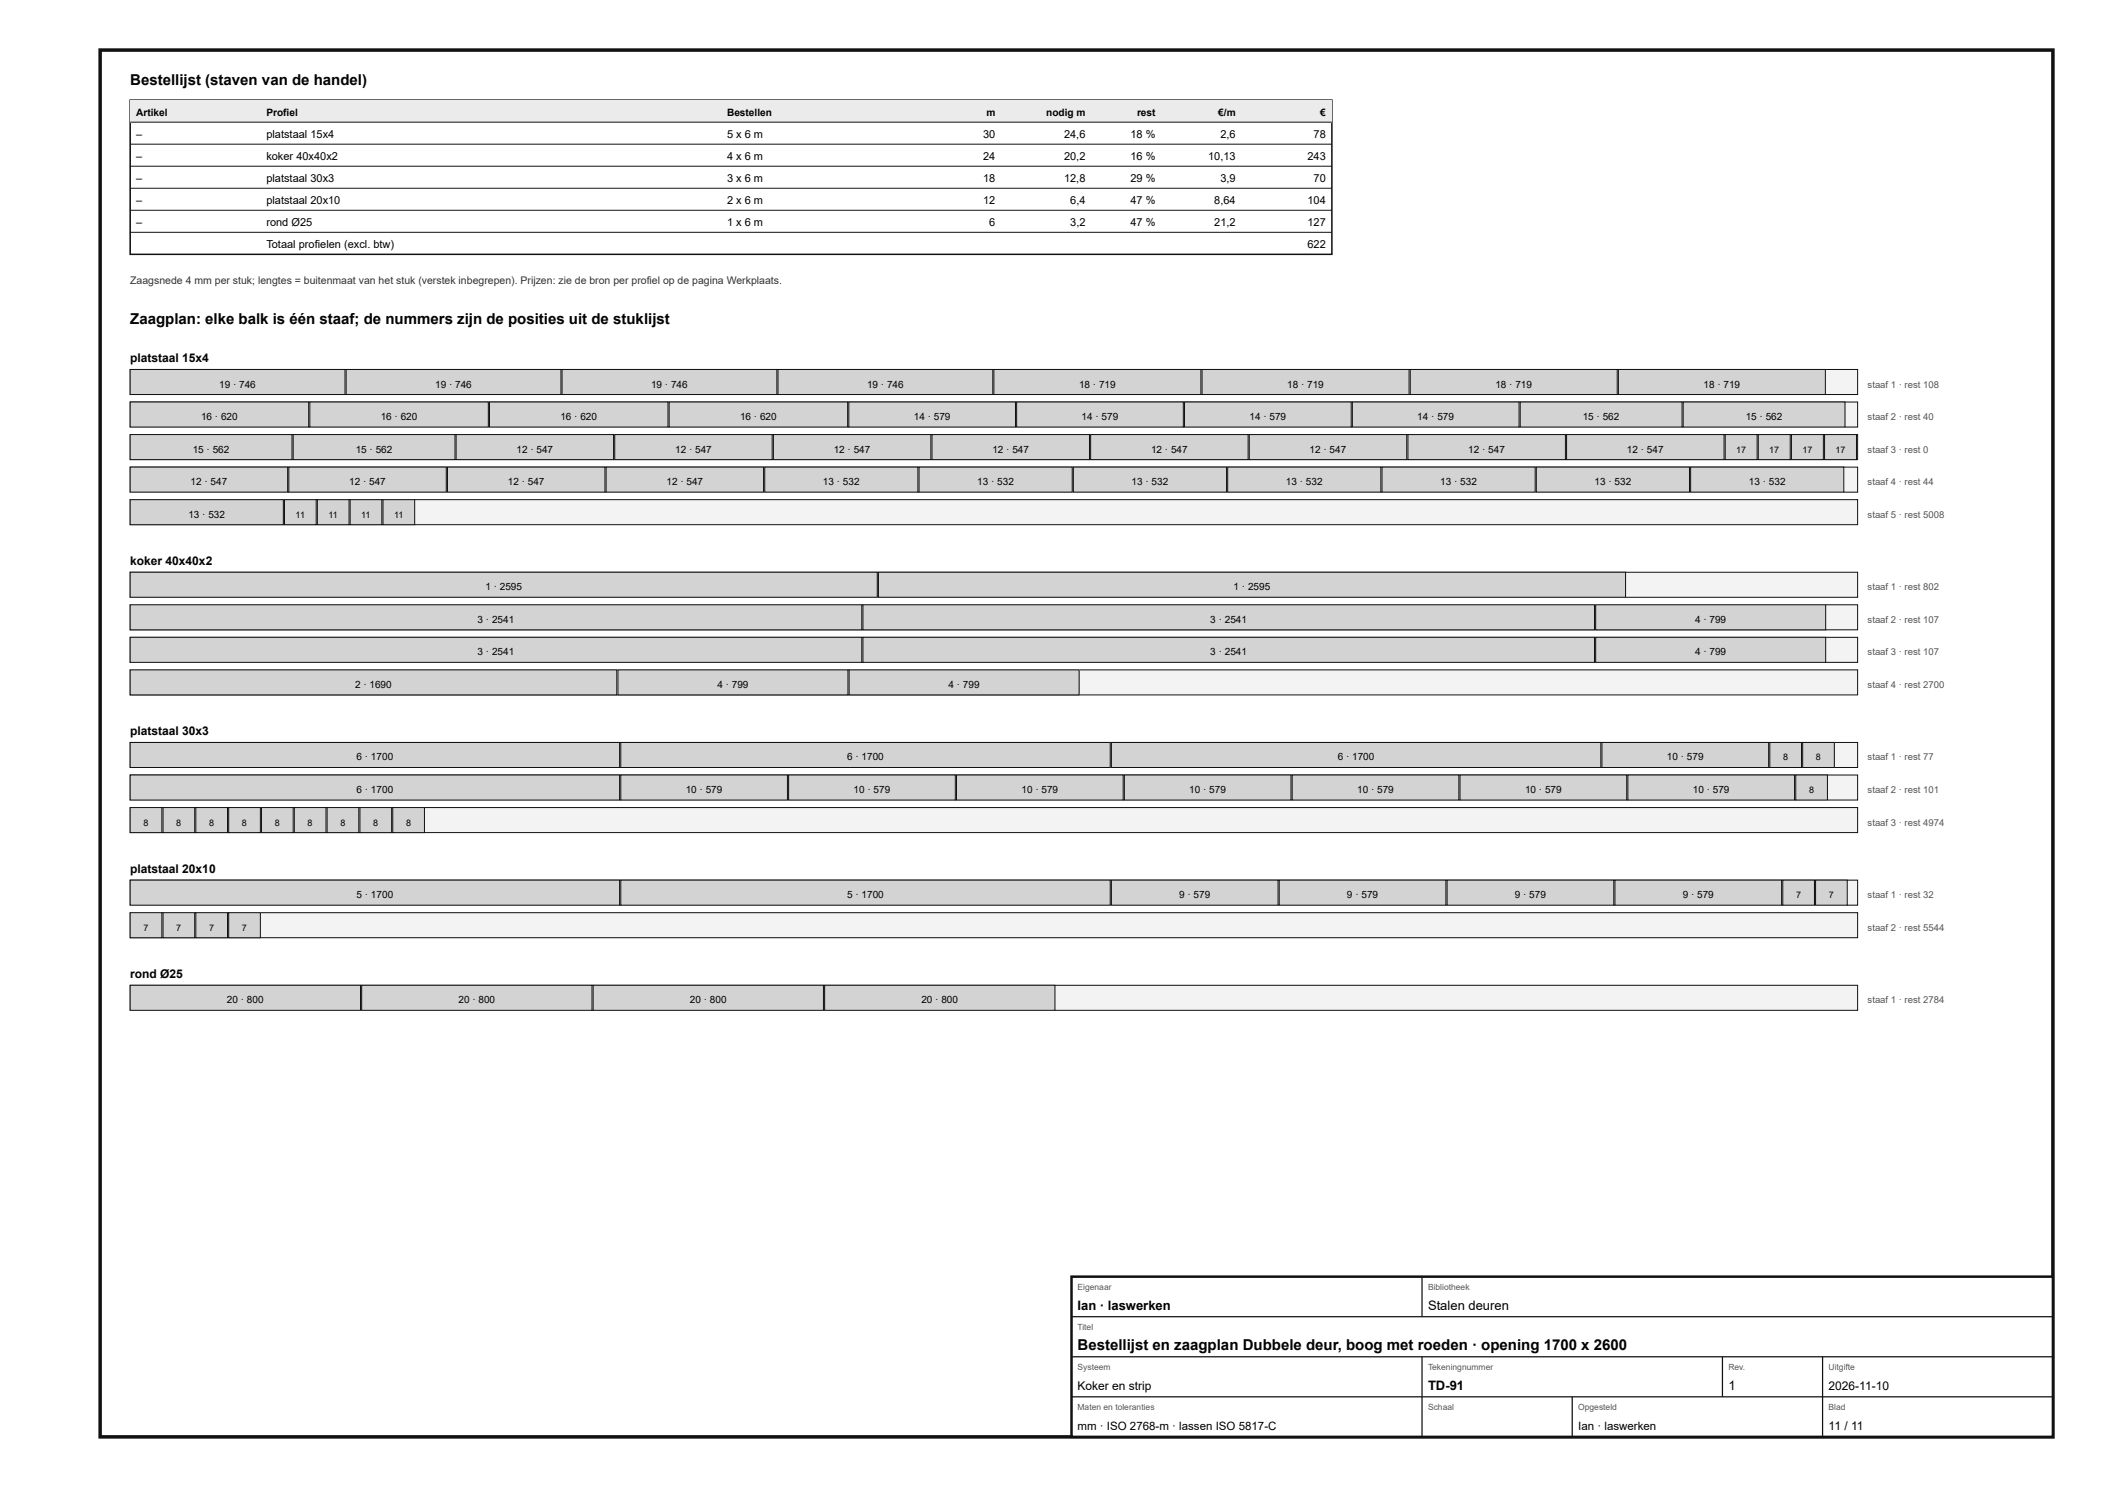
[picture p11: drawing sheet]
<svg xmlns="http://www.w3.org/2000/svg" width="420mm" height="297mm" viewBox="0 0 420 297" stroke-linecap="round" stroke-linejoin="round" font-family="sans-serif">
<defs><g id="words">
<g font-size="3">
<text x="26" y="17">Bestellijst (staven van de handel)</text>
<text x="26" y="64.8">Zaagplan: elke balk is één staaf; de nummers zijn de posities uit de stuklijst</text>
<text x="215.2" y="269.6">Bestellijst en zaagplan Dubbele deur, boog met roeden · opening 1700 x 2600</text>
</g>
<g font-size="2.6">
<text x="215.2" y="261.6">Ian · laswerken</text>
<text x="285.2" y="261.6">Stalen deuren</text>
<text x="285.2" y="277.6">TD-91</text>
<text x="345.2" y="277.6">1</text>
</g>
<g font-size="2.4">
<text x="26" y="72.3">platstaal 15x4</text>
<text x="26" y="112.8">koker 40x40x2</text>
<text x="26" y="146.8">platstaal 30x3</text>
<text x="26" y="174.3">platstaal 20x10</text>
<text x="26" y="195.3">rond Ø25</text>
<text x="215.2" y="277.6">Koker en strip</text>
<text x="365.2" y="277.6">2026-11-10</text>
<text x="365.2" y="285.6">11 / 11</text>
</g>
<g font-size="2.3">
<text x="215.2" y="285.6">mm · ISO 2768-m · lassen ISO 5817-C</text>
<text x="315.2" y="285.6">Ian · laswerken</text>
</g>
<g font-size="2.2">
<text x="27.2" y="27.5">–</text>
<text x="53.2" y="27.5">platstaal 15x4</text>
<text x="145.2" y="27.5">5 x 6 m</text>
<text x="196.3" y="27.5">30</text>
<text x="212.5" y="27.5">24,6</text>
<text x="225.8" y="27.5">18 %</text>
<text x="243.7" y="27.5">2,6</text>
<text x="262.3" y="27.5">78</text>
<text x="27.2" y="31.9">–</text>
<text x="53.2" y="31.9">koker 40x40x2</text>
<text x="145.2" y="31.9">4 x 6 m</text>
<text x="196.3" y="31.9">24</text>
<text x="212.5" y="31.9">20,2</text>
<text x="225.8" y="31.9">16 %</text>
<text x="241.3" y="31.9">10,13</text>
<text x="261.1" y="31.9">243</text>
<text x="27.2" y="36.3">–</text>
<text x="27.2" y="40.7">–</text>
<text x="53.2" y="36.3">platstaal 30x3</text>
<text x="53.2" y="40.7">platstaal 20x10</text>
<text x="145.2" y="36.3">3 x 6 m</text>
<text x="145.2" y="40.7">2 x 6 m</text>
<text x="196.3" y="36.3">18</text>
<text x="196.3" y="40.7">12</text>
<text x="212.5" y="36.3">12,8</text>
<text x="213.7" y="40.7">6,4</text>
<text x="225.8" y="36.3">29 %</text>
<text x="225.8" y="40.7">47 %</text>
<text x="242.5" y="40.7">8,64</text>
<text x="243.7" y="36.3">3,9</text>
<text x="261.1" y="40.7">104</text>
<text x="262.3" y="36.3">70</text>
<text x="27.2" y="45.1">–</text>
<text x="53.2" y="45.1">rond Ø25</text>
<text x="145.2" y="45.1">1 x 6 m</text>
<text x="197.6" y="45.1">6</text>
<text x="213.7" y="45.1">3,2</text>
<text x="225.8" y="45.1">47 %</text>
<text x="242.5" y="45.1">21,2</text>
<text x="261.1" y="45.1">127</text>
<text x="53.2" y="49.5">Totaal profielen (excl. btw)</text>
<text x="261.1" y="49.5">622</text>
</g>
<text font-size="2.1" fill="#333" x="26" y="56.8">Zaagsnede 4 mm per stuk; lengtes = buitenmaat van het stuk (verstek inbegrepen). Prijzen: zie de bron per profiel op de pagina Werkplaats.</text>
<g font-size="2">
<text x="27.2" y="23.1">Artikel</text>
<text x="53.2" y="23.1">Profiel</text>
<text x="145.2" y="23.1">Bestellen</text>
<text x="197" y="23.1">m</text>
<text x="208.9" y="23.1">nodig m</text>
<text x="227.1" y="23.1">rest</text>
<text x="243.3" y="23.1">€/m</text>
<text x="263.7" y="23.1">€</text>
<text x="43.8" y="77.4">19 · 746</text>
<text x="86.9" y="77.4">19 · 746</text>
<text x="130" y="77.4">19 · 746</text>
<text x="173.2" y="77.4">19 · 746</text>
<text x="215.5" y="77.4">18 · 719</text>
<text x="257.1" y="77.4">18 · 719</text>
<text x="298.6" y="77.4">18 · 719</text>
<text x="340.2" y="77.4">18 · 719</text>
<text x="40.2" y="83.9">16 · 620</text>
<text x="76" y="83.9">16 · 620</text>
<text x="111.9" y="83.9">16 · 620</text>
<text x="147.8" y="83.9">16 · 620</text>
<text x="182.5" y="83.9">14 · 579</text>
<text x="216" y="83.9">14 · 579</text>
<text x="249.5" y="83.9">14 · 579</text>
<text x="283.1" y="83.9">14 · 579</text>
<text x="316.1" y="83.9">15 · 562</text>
<text x="348.6" y="83.9">15 · 562</text>
<text x="38.5" y="90.4">15 · 562</text>
<text x="71" y="90.4">15 · 562</text>
<text x="103.1" y="90.4">12 · 547</text>
<text x="134.8" y="90.4">12 · 547</text>
<text x="166.5" y="90.4">12 · 547</text>
<text x="198.2" y="90.4">12 · 547</text>
<text x="229.9" y="90.4">12 · 547</text>
<text x="261.6" y="90.4">12 · 547</text>
<text x="293.2" y="90.4">12 · 547</text>
<text x="324.9" y="90.4">12 · 547</text>
<text x="38.1" y="96.9">12 · 547</text>
<text x="69.7" y="96.9">12 · 547</text>
<text x="101.4" y="96.9">12 · 547</text>
<text x="133.1" y="96.9">12 · 547</text>
<text x="164.4" y="96.9">13 · 532</text>
<text x="195.2" y="96.9">13 · 532</text>
<text x="226" y="96.9">13 · 532</text>
<text x="256.8" y="96.9">13 · 532</text>
<text x="287.6" y="96.9">13 · 532</text>
<text x="318.5" y="96.9">13 · 532</text>
<text x="349.3" y="96.9">13 · 532</text>
<text x="37.6" y="103.4">13 · 532</text>
<text x="96.9" y="117.9">1 · 2595</text>
<text x="246.4" y="117.9">1 · 2595</text>
<text x="95.4" y="124.4">3 · 2541</text>
<text x="241.7" y="124.4">3 · 2541</text>
<text x="338.5" y="124.4">4 · 799</text>
<text x="95.4" y="130.9">3 · 2541</text>
<text x="241.7" y="130.9">3 · 2541</text>
<text x="338.5" y="130.9">4 · 799</text>
<text x="70.9" y="137.4">2 · 1690</text>
<text x="143.3" y="137.4">4 · 799</text>
<text x="189.4" y="137.4">4 · 799</text>
<text x="71.2" y="151.9">6 · 1700</text>
<text x="169.2" y="151.9">6 · 1700</text>
<text x="267.2" y="151.9">6 · 1700</text>
<text x="332.9" y="151.9">10 · 579</text>
<text x="71.2" y="158.4">6 · 1700</text>
<text x="137" y="158.4">10 · 579</text>
<text x="170.5" y="158.4">10 · 579</text>
<text x="204" y="158.4">10 · 579</text>
<text x="237.5" y="158.4">10 · 579</text>
<text x="271" y="158.4">10 · 579</text>
<text x="304.6" y="158.4">10 · 579</text>
<text x="338.1" y="158.4">10 · 579</text>
<text x="71.2" y="179.4">5 · 1700</text>
<text x="169.2" y="179.4">5 · 1700</text>
<text x="235.5" y="179.4">9 · 579</text>
<text x="269" y="179.4">9 · 579</text>
<text x="302.5" y="179.4">9 · 579</text>
<text x="336.1" y="179.4">9 · 579</text>
<text x="45.3" y="200.4">20 · 800</text>
<text x="91.6" y="200.4">20 · 800</text>
<text x="137.8" y="200.4">20 · 800</text>
<text x="184" y="200.4">20 · 800</text>
</g>
<g font-size="1.9" fill="#555">
<text x="373" y="77.4">staaf 1 · rest 108</text>
<text x="373" y="83.9">staaf 2 · rest 40</text>
<text x="373" y="90.4">staaf 3 · rest 0</text>
<text x="373" y="96.9">staaf 4 · rest 44</text>
<text x="373" y="103.4">staaf 5 · rest 5008</text>
<text x="373" y="117.9">staaf 1 · rest 802</text>
<text x="373" y="124.4">staaf 2 · rest 107</text>
<text x="373" y="130.9">staaf 3 · rest 107</text>
<text x="373" y="137.4">staaf 4 · rest 2700</text>
<text x="373" y="151.9">staaf 1 · rest 77</text>
<text x="373" y="158.4">staaf 2 · rest 101</text>
<text x="373" y="164.9">staaf 3 · rest 4974</text>
<text x="373" y="179.4">staaf 1 · rest 32</text>
<text x="373" y="185.9">staaf 2 · rest 5544</text>
<text x="373" y="200.4">staaf 1 · rest 2784</text>
</g>
<g font-size="1.8">
<text x="346.7" y="90.4">17</text>
<text x="353.3" y="90.4">17</text>
<text x="360" y="90.4">17</text>
<text x="366.6" y="90.4">17</text>
<text x="59" y="103.4">11</text>
<text x="65.6" y="103.4">11</text>
<text x="72.2" y="103.4">11</text>
<text x="78.7" y="103.4">11</text>
<text x="356.1" y="151.9">8</text>
<text x="362.7" y="151.9">8</text>
<text x="361.3" y="158.4">8</text>
<text x="28.7" y="164.9">8</text>
<text x="35.2" y="164.9">8</text>
<text x="41.8" y="164.9">8</text>
<text x="48.3" y="164.9">8</text>
<text x="54.9" y="164.9">8</text>
<text x="61.4" y="164.9">8</text>
<text x="68" y="164.9">8</text>
<text x="74.5" y="164.9">8</text>
<text x="81.1" y="164.9">8</text>
<text x="358.7" y="179.4">7</text>
<text x="365.3" y="179.4">7</text>
<text x="28.7" y="185.9">7</text>
<text x="35.2" y="185.9">7</text>
<text x="41.8" y="185.9">7</text>
<text x="48.3" y="185.9">7</text>
</g>
<g font-size="1.7" fill="#555">
<text x="215.2" y="257.6">Eigenaar</text>
<text x="285.2" y="257.6">Bibliotheek</text>
<text x="215.2" y="265.6">Titel</text>
<text x="215.2" y="273.6">Systeem</text>
<text x="285.2" y="273.6">Tekeningnummer</text>
<text x="345.2" y="273.6">Rev.</text>
<text x="365.2" y="273.6">Uitgifte</text>
<text x="215.2" y="281.6">Maten en toleranties</text>
<text x="285.2" y="281.6">Schaal</text>
<text x="315.2" y="281.6">Opgesteld</text>
<text x="365.2" y="281.6">Blad</text>
</g>
</g></defs>
<path d="M20 10h390v277h-390z" fill="none" stroke="#111" stroke-width=".7" stroke-linecap="butt"/>
<path d="M26 20h240v30.8h-240z" fill="none" stroke="#111" stroke-width=".3"/>
<path d="M26 20h240v4.4h-240z" fill="#e9ecee"/>
<path d="M26 24.4h240M26 28.8h240M26 33.2h240M26 37.6h240M26 42h240M26 46.4h240" fill="none" stroke="#111" stroke-width=".2"/>
<path d="M26 73.8h345v5h-345z" fill="#f2f3f3"/>
<path d="M26 73.8h345v5h-345z" fill="none" stroke="#111" stroke-width=".2"/>
<path d="M26 73.8h42.9v5h-42.9z" fill="#cfd4d7"/>
<path d="M26 73.8h42.9v5h-42.9z" fill="none" stroke="#111" stroke-width=".2"/>
<path d="M69.1 73.8h42.9v5h-42.9z" fill="#cfd4d7"/>
<path d="M69.1 73.8h42.9v5h-42.9z" fill="none" stroke="#111" stroke-width=".2"/>
<path d="M112.2 73.8h42.9v5h-42.9z" fill="#cfd4d7"/>
<path d="M112.2 73.8h42.9v5h-42.9z" fill="none" stroke="#111" stroke-width=".2"/>
<path d="M155.4 73.8h42.9v5h-42.9z" fill="#cfd4d7"/>
<path d="M155.4 73.8h42.9v5h-42.9z" fill="none" stroke="#111" stroke-width=".2"/>
<path d="M198.5 73.8h41.3v5h-41.3z" fill="#cfd4d7"/>
<path d="M198.5 73.8h41.3v5h-41.3z" fill="none" stroke="#111" stroke-width=".2"/>
<path d="M240.1 73.8h41.3v5h-41.3z" fill="#cfd4d7"/>
<path d="M240.1 73.8h41.3v5h-41.3z" fill="none" stroke="#111" stroke-width=".2"/>
<path d="M281.6 73.8h41.4v5h-41.4z" fill="#cfd4d7"/>
<path d="M281.6 73.8h41.4v5h-41.4z" fill="none" stroke="#111" stroke-width=".2"/>
<path d="M323.2 73.8h41.4v5h-41.4z" fill="#cfd4d7"/>
<path d="M323.2 73.8h41.4v5h-41.4z" fill="none" stroke="#111" stroke-width=".2"/>
<path d="M26 80.3h345v5h-345z" fill="#f2f3f3"/>
<path d="M26 80.3h345v5h-345z" fill="none" stroke="#111" stroke-width=".2"/>
<path d="M26 80.3h35.6v5h-35.6z" fill="#cfd4d7"/>
<path d="M26 80.3h35.6v5h-35.6z" fill="none" stroke="#111" stroke-width=".2"/>
<path d="M61.9 80.3h35.6v5h-35.6z" fill="#cfd4d7"/>
<path d="M61.9 80.3h35.6v5h-35.6z" fill="none" stroke="#111" stroke-width=".2"/>
<path d="M97.8 80.3h35.6v5h-35.6z" fill="#cfd4d7"/>
<path d="M97.8 80.3h35.6v5h-35.6z" fill="none" stroke="#111" stroke-width=".2"/>
<path d="M133.6 80.3h35.7v5h-35.7z" fill="#cfd4d7"/>
<path d="M133.6 80.3h35.7v5h-35.7z" fill="none" stroke="#111" stroke-width=".2"/>
<path d="M169.5 80.3h33.3v5h-33.3z" fill="#cfd4d7"/>
<path d="M169.5 80.3h33.3v5h-33.3z" fill="none" stroke="#111" stroke-width=".2"/>
<path d="M203 80.3h33.3v5h-33.3z" fill="#cfd4d7"/>
<path d="M203 80.3h33.3v5h-33.3z" fill="none" stroke="#111" stroke-width=".2"/>
<path d="M236.6 80.3h33.3v5h-33.3z" fill="#cfd4d7"/>
<path d="M236.6 80.3h33.3v5h-33.3z" fill="none" stroke="#111" stroke-width=".2"/>
<path d="M270.1 80.3h33.3v5h-33.3z" fill="#cfd4d7"/>
<path d="M270.1 80.3h33.3v5h-33.3z" fill="none" stroke="#111" stroke-width=".2"/>
<path d="M303.6 80.3h32.3v5h-32.3z" fill="#cfd4d7"/>
<path d="M303.6 80.3h32.3v5h-32.3z" fill="none" stroke="#111" stroke-width=".2"/>
<path d="M336.2 80.3h32.3v5h-32.3z" fill="#cfd4d7"/>
<path d="M336.2 80.3h32.3v5h-32.3z" fill="none" stroke="#111" stroke-width=".2"/>
<path d="M26 86.8h345v5h-345z" fill="#f2f3f3"/>
<path d="M26 86.8h345v5h-345z" fill="none" stroke="#111" stroke-width=".2"/>
<path d="M26 86.8h32.3v5h-32.3z" fill="#cfd4d7"/>
<path d="M26 86.8h32.3v5h-32.3z" fill="none" stroke="#111" stroke-width=".2"/>
<path d="M58.5 86.8h32.4v5h-32.4z" fill="#cfd4d7"/>
<path d="M58.5 86.8h32.4v5h-32.4z" fill="none" stroke="#111" stroke-width=".2"/>
<path d="M91.1 86.8h31.4v5h-31.4z" fill="#cfd4d7"/>
<path d="M91.1 86.8h31.4v5h-31.4z" fill="none" stroke="#111" stroke-width=".2"/>
<path d="M122.8 86.8h31.4v5h-31.4z" fill="#cfd4d7"/>
<path d="M122.8 86.8h31.4v5h-31.4z" fill="none" stroke="#111" stroke-width=".2"/>
<path d="M154.5 86.8h31.4v5h-31.4z" fill="#cfd4d7"/>
<path d="M154.5 86.8h31.4v5h-31.4z" fill="none" stroke="#111" stroke-width=".2"/>
<path d="M186.1 86.8h31.5v5h-31.5z" fill="#cfd4d7"/>
<path d="M186.1 86.8h31.5v5h-31.5z" fill="none" stroke="#111" stroke-width=".2"/>
<path d="M217.8 86.8h31.5v5h-31.5z" fill="#cfd4d7"/>
<path d="M217.8 86.8h31.5v5h-31.5z" fill="none" stroke="#111" stroke-width=".2"/>
<path d="M249.5 86.8h31.4v5h-31.4z" fill="#cfd4d7"/>
<path d="M249.5 86.8h31.4v5h-31.4z" fill="none" stroke="#111" stroke-width=".2"/>
<path d="M281.2 86.8h31.4v5h-31.4z" fill="#cfd4d7"/>
<path d="M281.2 86.8h31.4v5h-31.4z" fill="none" stroke="#111" stroke-width=".2"/>
<path d="M312.9 86.8h31.4v5h-31.4z" fill="#cfd4d7"/>
<path d="M312.9 86.8h31.4v5h-31.4z" fill="none" stroke="#111" stroke-width=".2"/>
<path d="M344.5 86.8h6.4v5h-6.4z" fill="#cfd4d7"/>
<path d="M344.5 86.8h6.4v5h-6.4z" fill="none" stroke="#111" stroke-width=".2"/>
<path d="M351.2 86.8h6.3v5h-6.3z" fill="#cfd4d7"/>
<path d="M351.2 86.8h6.3v5h-6.3z" fill="none" stroke="#111" stroke-width=".2"/>
<path d="M357.8 86.8h6.4v5h-6.4z" fill="#cfd4d7"/>
<path d="M357.8 86.8h6.4v5h-6.4z" fill="none" stroke="#111" stroke-width=".2"/>
<path d="M364.4 86.8h6.4v5h-6.4z" fill="#cfd4d7"/>
<path d="M364.4 86.8h6.4v5h-6.4z" fill="none" stroke="#111" stroke-width=".2"/>
<path d="M26 93.3h345v5h-345z" fill="#f2f3f3"/>
<path d="M26 93.3h345v5h-345z" fill="none" stroke="#111" stroke-width=".2"/>
<path d="M26 93.3h31.4v5h-31.4z" fill="#cfd4d7"/>
<path d="M26 93.3h31.4v5h-31.4z" fill="none" stroke="#111" stroke-width=".2"/>
<path d="M57.7 93.3h31.4v5h-31.4z" fill="#cfd4d7"/>
<path d="M57.7 93.3h31.4v5h-31.4z" fill="none" stroke="#111" stroke-width=".2"/>
<path d="M89.4 93.3h31.4v5h-31.4z" fill="#cfd4d7"/>
<path d="M89.4 93.3h31.4v5h-31.4z" fill="none" stroke="#111" stroke-width=".2"/>
<path d="M121 93.3h31.5v5h-31.5z" fill="#cfd4d7"/>
<path d="M121 93.3h31.5v5h-31.5z" fill="none" stroke="#111" stroke-width=".2"/>
<path d="M152.7 93.3h30.6v5h-30.6z" fill="#cfd4d7"/>
<path d="M152.7 93.3h30.6v5h-30.6z" fill="none" stroke="#111" stroke-width=".2"/>
<path d="M183.5 93.3h30.6v5h-30.6z" fill="#cfd4d7"/>
<path d="M183.5 93.3h30.6v5h-30.6z" fill="none" stroke="#111" stroke-width=".2"/>
<path d="M214.4 93.3h30.6v5h-30.6z" fill="#cfd4d7"/>
<path d="M214.4 93.3h30.6v5h-30.6z" fill="none" stroke="#111" stroke-width=".2"/>
<path d="M245.2 93.3h30.6v5h-30.6z" fill="#cfd4d7"/>
<path d="M245.2 93.3h30.6v5h-30.6z" fill="none" stroke="#111" stroke-width=".2"/>
<path d="M276 93.3h30.6v5h-30.6z" fill="#cfd4d7"/>
<path d="M276 93.3h30.6v5h-30.6z" fill="none" stroke="#111" stroke-width=".2"/>
<path d="M306.8 93.3h30.6v5h-30.6z" fill="#cfd4d7"/>
<path d="M306.8 93.3h30.6v5h-30.6z" fill="none" stroke="#111" stroke-width=".2"/>
<path d="M337.6 93.3h30.6v5h-30.6z" fill="#cfd4d7"/>
<path d="M337.6 93.3h30.6v5h-30.6z" fill="none" stroke="#111" stroke-width=".2"/>
<path d="M26 99.8h345v5h-345z" fill="#f2f3f3"/>
<path d="M26 99.8h345v5h-345z" fill="none" stroke="#111" stroke-width=".2"/>
<path d="M26 99.8h30.6v5h-30.6z" fill="#cfd4d7"/>
<path d="M26 99.8h30.6v5h-30.6z" fill="none" stroke="#111" stroke-width=".2"/>
<path d="M56.8 99.8h6.3v5h-6.3z" fill="#cfd4d7"/>
<path d="M56.8 99.8h6.3v5h-6.3z" fill="none" stroke="#111" stroke-width=".2"/>
<path d="M63.4 99.8h6.3v5h-6.3z" fill="#cfd4d7"/>
<path d="M63.4 99.8h6.3v5h-6.3z" fill="none" stroke="#111" stroke-width=".2"/>
<path d="M69.9 99.8h6.4v5h-6.4z" fill="#cfd4d7"/>
<path d="M69.9 99.8h6.4v5h-6.4z" fill="none" stroke="#111" stroke-width=".2"/>
<path d="M76.5 99.8h6.3v5h-6.3z" fill="#cfd4d7"/>
<path d="M76.5 99.8h6.3v5h-6.3z" fill="none" stroke="#111" stroke-width=".2"/>
<path d="M26 114.3h345v5h-345z" fill="#f2f3f3"/>
<path d="M26 114.3h345v5h-345z" fill="none" stroke="#111" stroke-width=".2"/>
<path d="M26 114.3h149.2v5h-149.2z" fill="#cfd4d7"/>
<path d="M26 114.3h149.2v5h-149.2z" fill="none" stroke="#111" stroke-width=".2"/>
<path d="M175.4 114.3h149.2v5h-149.2z" fill="#cfd4d7"/>
<path d="M175.4 114.3h149.2v5h-149.2z" fill="none" stroke="#111" stroke-width=".2"/>
<path d="M26 120.8h345v5h-345z" fill="#f2f3f3"/>
<path d="M26 120.8h345v5h-345z" fill="none" stroke="#111" stroke-width=".2"/>
<path d="M26 120.8h146.1v5h-146.1z" fill="#cfd4d7"/>
<path d="M26 120.8h146.1v5h-146.1z" fill="none" stroke="#111" stroke-width=".2"/>
<path d="M172.3 120.8h146.1v5h-146.1z" fill="#cfd4d7"/>
<path d="M172.3 120.8h146.1v5h-146.1z" fill="none" stroke="#111" stroke-width=".2"/>
<path d="M318.7 120.8h45.9v5h-45.9z" fill="#cfd4d7"/>
<path d="M318.7 120.8h45.9v5h-45.9z" fill="none" stroke="#111" stroke-width=".2"/>
<path d="M26 127.3h345v5h-345z" fill="#f2f3f3"/>
<path d="M26 127.3h345v5h-345z" fill="none" stroke="#111" stroke-width=".2"/>
<path d="M26 127.3h146.1v5h-146.1z" fill="#cfd4d7"/>
<path d="M26 127.3h146.1v5h-146.1z" fill="none" stroke="#111" stroke-width=".2"/>
<path d="M172.3 127.3h146.1v5h-146.1z" fill="#cfd4d7"/>
<path d="M172.3 127.3h146.1v5h-146.1z" fill="none" stroke="#111" stroke-width=".2"/>
<path d="M318.7 127.3h45.9v5h-45.9z" fill="#cfd4d7"/>
<path d="M318.7 127.3h45.9v5h-45.9z" fill="none" stroke="#111" stroke-width=".2"/>
<path d="M26 133.8h345v5h-345z" fill="#f2f3f3"/>
<path d="M26 133.8h345v5h-345z" fill="none" stroke="#111" stroke-width=".2"/>
<path d="M26 133.8h97.2v5h-97.2z" fill="#cfd4d7"/>
<path d="M26 133.8h97.2v5h-97.2z" fill="none" stroke="#111" stroke-width=".2"/>
<path d="M123.4 133.8h45.9v5h-45.9z" fill="#cfd4d7"/>
<path d="M123.4 133.8h45.9v5h-45.9z" fill="none" stroke="#111" stroke-width=".2"/>
<path d="M169.6 133.8h45.9v5h-45.9z" fill="#cfd4d7"/>
<path d="M169.6 133.8h45.9v5h-45.9z" fill="none" stroke="#111" stroke-width=".2"/>
<path d="M26 148.3h345v5h-345z" fill="#f2f3f3"/>
<path d="M26 148.3h345v5h-345z" fill="none" stroke="#111" stroke-width=".2"/>
<path d="M26 148.3h97.7v5h-97.7z" fill="#cfd4d7"/>
<path d="M26 148.3h97.7v5h-97.7z" fill="none" stroke="#111" stroke-width=".2"/>
<path d="M124 148.3h97.7v5h-97.7z" fill="#cfd4d7"/>
<path d="M124 148.3h97.7v5h-97.7z" fill="none" stroke="#111" stroke-width=".2"/>
<path d="M222 148.3h97.7v5h-97.7z" fill="#cfd4d7"/>
<path d="M222 148.3h97.7v5h-97.7z" fill="none" stroke="#111" stroke-width=".2"/>
<path d="M319.9 148.3h33.3v5h-33.3z" fill="#cfd4d7"/>
<path d="M319.9 148.3h33.3v5h-33.3z" fill="none" stroke="#111" stroke-width=".2"/>
<path d="M353.5 148.3h6.3v5h-6.3z" fill="#cfd4d7"/>
<path d="M353.5 148.3h6.3v5h-6.3z" fill="none" stroke="#111" stroke-width=".2"/>
<path d="M360 148.3h6.3v5h-6.3z" fill="#cfd4d7"/>
<path d="M360 148.3h6.3v5h-6.3z" fill="none" stroke="#111" stroke-width=".2"/>
<path d="M26 154.8h345v5h-345z" fill="#f2f3f3"/>
<path d="M26 154.8h345v5h-345z" fill="none" stroke="#111" stroke-width=".2"/>
<path d="M26 154.8h97.7v5h-97.7z" fill="#cfd4d7"/>
<path d="M26 154.8h97.7v5h-97.7z" fill="none" stroke="#111" stroke-width=".2"/>
<path d="M124 154.8h33.3v5h-33.3z" fill="#cfd4d7"/>
<path d="M124 154.8h33.3v5h-33.3z" fill="none" stroke="#111" stroke-width=".2"/>
<path d="M157.5 154.8h33.3v5h-33.3z" fill="#cfd4d7"/>
<path d="M157.5 154.8h33.3v5h-33.3z" fill="none" stroke="#111" stroke-width=".2"/>
<path d="M191 154.8h33.3v5h-33.3z" fill="#cfd4d7"/>
<path d="M191 154.8h33.3v5h-33.3z" fill="none" stroke="#111" stroke-width=".2"/>
<path d="M224.5 154.8h33.3v5h-33.3z" fill="#cfd4d7"/>
<path d="M224.5 154.8h33.3v5h-33.3z" fill="none" stroke="#111" stroke-width=".2"/>
<path d="M258.1 154.8h33.3v5h-33.3z" fill="#cfd4d7"/>
<path d="M258.1 154.8h33.3v5h-33.3z" fill="none" stroke="#111" stroke-width=".2"/>
<path d="M291.6 154.8h33.3v5h-33.3z" fill="#cfd4d7"/>
<path d="M291.6 154.8h33.3v5h-33.3z" fill="none" stroke="#111" stroke-width=".2"/>
<path d="M325.1 154.8h33.3v5h-33.3z" fill="#cfd4d7"/>
<path d="M325.1 154.8h33.3v5h-33.3z" fill="none" stroke="#111" stroke-width=".2"/>
<path d="M358.6 154.8h6.4v5h-6.4z" fill="#cfd4d7"/>
<path d="M358.6 154.8h6.4v5h-6.4z" fill="none" stroke="#111" stroke-width=".2"/>
<path d="M26 161.3h345v5h-345z" fill="#f2f3f3"/>
<path d="M26 161.3h345v5h-345z" fill="none" stroke="#111" stroke-width=".2"/>
<path d="M26 161.3h6.3v5h-6.3z" fill="#cfd4d7"/>
<path d="M26 161.3h6.3v5h-6.3z" fill="none" stroke="#111" stroke-width=".2"/>
<path d="M32.6 161.3h6.3v5h-6.3z" fill="#cfd4d7"/>
<path d="M32.6 161.3h6.3v5h-6.3z" fill="none" stroke="#111" stroke-width=".2"/>
<path d="M39.1 161.3h6.3v5h-6.3z" fill="#cfd4d7"/>
<path d="M39.1 161.3h6.3v5h-6.3z" fill="none" stroke="#111" stroke-width=".2"/>
<path d="M45.7 161.3h6.3v5h-6.3z" fill="#cfd4d7"/>
<path d="M45.7 161.3h6.3v5h-6.3z" fill="none" stroke="#111" stroke-width=".2"/>
<path d="M52.2 161.3h6.3v5h-6.3z" fill="#cfd4d7"/>
<path d="M52.2 161.3h6.3v5h-6.3z" fill="none" stroke="#111" stroke-width=".2"/>
<path d="M58.8 161.3h6.3v5h-6.3z" fill="#cfd4d7"/>
<path d="M58.8 161.3h6.3v5h-6.3z" fill="none" stroke="#111" stroke-width=".2"/>
<path d="M65.3 161.3h6.4v5h-6.4z" fill="#cfd4d7"/>
<path d="M65.3 161.3h6.4v5h-6.4z" fill="none" stroke="#111" stroke-width=".2"/>
<path d="M71.9 161.3h6.3v5h-6.3z" fill="#cfd4d7"/>
<path d="M71.9 161.3h6.3v5h-6.3z" fill="none" stroke="#111" stroke-width=".2"/>
<path d="M78.4 161.3h6.4v5h-6.4z" fill="#cfd4d7"/>
<path d="M78.4 161.3h6.4v5h-6.4z" fill="none" stroke="#111" stroke-width=".2"/>
<path d="M26 175.8h345v5h-345z" fill="#f2f3f3"/>
<path d="M26 175.8h345v5h-345z" fill="none" stroke="#111" stroke-width=".2"/>
<path d="M26 175.8h97.7v5h-97.7z" fill="#cfd4d7"/>
<path d="M26 175.8h97.7v5h-97.7z" fill="none" stroke="#111" stroke-width=".2"/>
<path d="M124 175.8h97.7v5h-97.7z" fill="#cfd4d7"/>
<path d="M124 175.8h97.7v5h-97.7z" fill="none" stroke="#111" stroke-width=".2"/>
<path d="M222 175.8h33.2v5h-33.2z" fill="#cfd4d7"/>
<path d="M222 175.8h33.2v5h-33.2z" fill="none" stroke="#111" stroke-width=".2"/>
<path d="M255.5 175.8h33.3v5h-33.3z" fill="#cfd4d7"/>
<path d="M255.5 175.8h33.3v5h-33.3z" fill="none" stroke="#111" stroke-width=".2"/>
<path d="M289 175.8h33.3v5h-33.3z" fill="#cfd4d7"/>
<path d="M289 175.8h33.3v5h-33.3z" fill="none" stroke="#111" stroke-width=".2"/>
<path d="M322.5 175.8h33.3v5h-33.3z" fill="#cfd4d7"/>
<path d="M322.5 175.8h33.3v5h-33.3z" fill="none" stroke="#111" stroke-width=".2"/>
<path d="M356 175.8h6.4v5h-6.4z" fill="#cfd4d7"/>
<path d="M356 175.8h6.4v5h-6.4z" fill="none" stroke="#111" stroke-width=".2"/>
<path d="M362.6 175.8h6.3v5h-6.3z" fill="#cfd4d7"/>
<path d="M362.6 175.8h6.3v5h-6.3z" fill="none" stroke="#111" stroke-width=".2"/>
<path d="M26 182.3h345v5h-345z" fill="#f2f3f3"/>
<path d="M26 182.3h345v5h-345z" fill="none" stroke="#111" stroke-width=".2"/>
<path d="M26 182.3h6.3v5h-6.3z" fill="#cfd4d7"/>
<path d="M26 182.3h6.3v5h-6.3z" fill="none" stroke="#111" stroke-width=".2"/>
<path d="M32.6 182.3h6.3v5h-6.3z" fill="#cfd4d7"/>
<path d="M32.6 182.3h6.3v5h-6.3z" fill="none" stroke="#111" stroke-width=".2"/>
<path d="M39.1 182.3h6.3v5h-6.3z" fill="#cfd4d7"/>
<path d="M39.1 182.3h6.3v5h-6.3z" fill="none" stroke="#111" stroke-width=".2"/>
<path d="M45.7 182.3h6.3v5h-6.3z" fill="#cfd4d7"/>
<path d="M45.7 182.3h6.3v5h-6.3z" fill="none" stroke="#111" stroke-width=".2"/>
<path d="M26 196.8h345v5h-345z" fill="#f2f3f3"/>
<path d="M26 196.8h345v5h-345z" fill="none" stroke="#111" stroke-width=".2"/>
<path d="M26 196.8h46v5h-46z" fill="#cfd4d7"/>
<path d="M26 196.8h46v5h-46z" fill="none" stroke="#111" stroke-width=".2"/>
<path d="M72.2 196.8h46v5h-46z" fill="#cfd4d7"/>
<path d="M72.2 196.8h46v5h-46z" fill="none" stroke="#111" stroke-width=".2"/>
<path d="M118.5 196.8h46v5h-46z" fill="#cfd4d7"/>
<path d="M118.5 196.8h46v5h-46z" fill="none" stroke="#111" stroke-width=".2"/>
<path d="M164.7 196.8h46v5h-46z" fill="#cfd4d7"/>
<path d="M164.7 196.8h46v5h-46z" fill="none" stroke="#111" stroke-width=".2"/>
<path d="M214 255h196v32h-196z" fill="#fff"/>
<path d="M214 255h196v32h-196z" fill="none" stroke="#111" stroke-width=".5"/>
<path d="M284 255v8M214 263h196M214 271h196M214 279h196M284 271v16M314 279v8M344 271v8M364 271v16" fill="none" stroke="#111" stroke-width=".25"/>
<use href="#words"/>
</svg>
